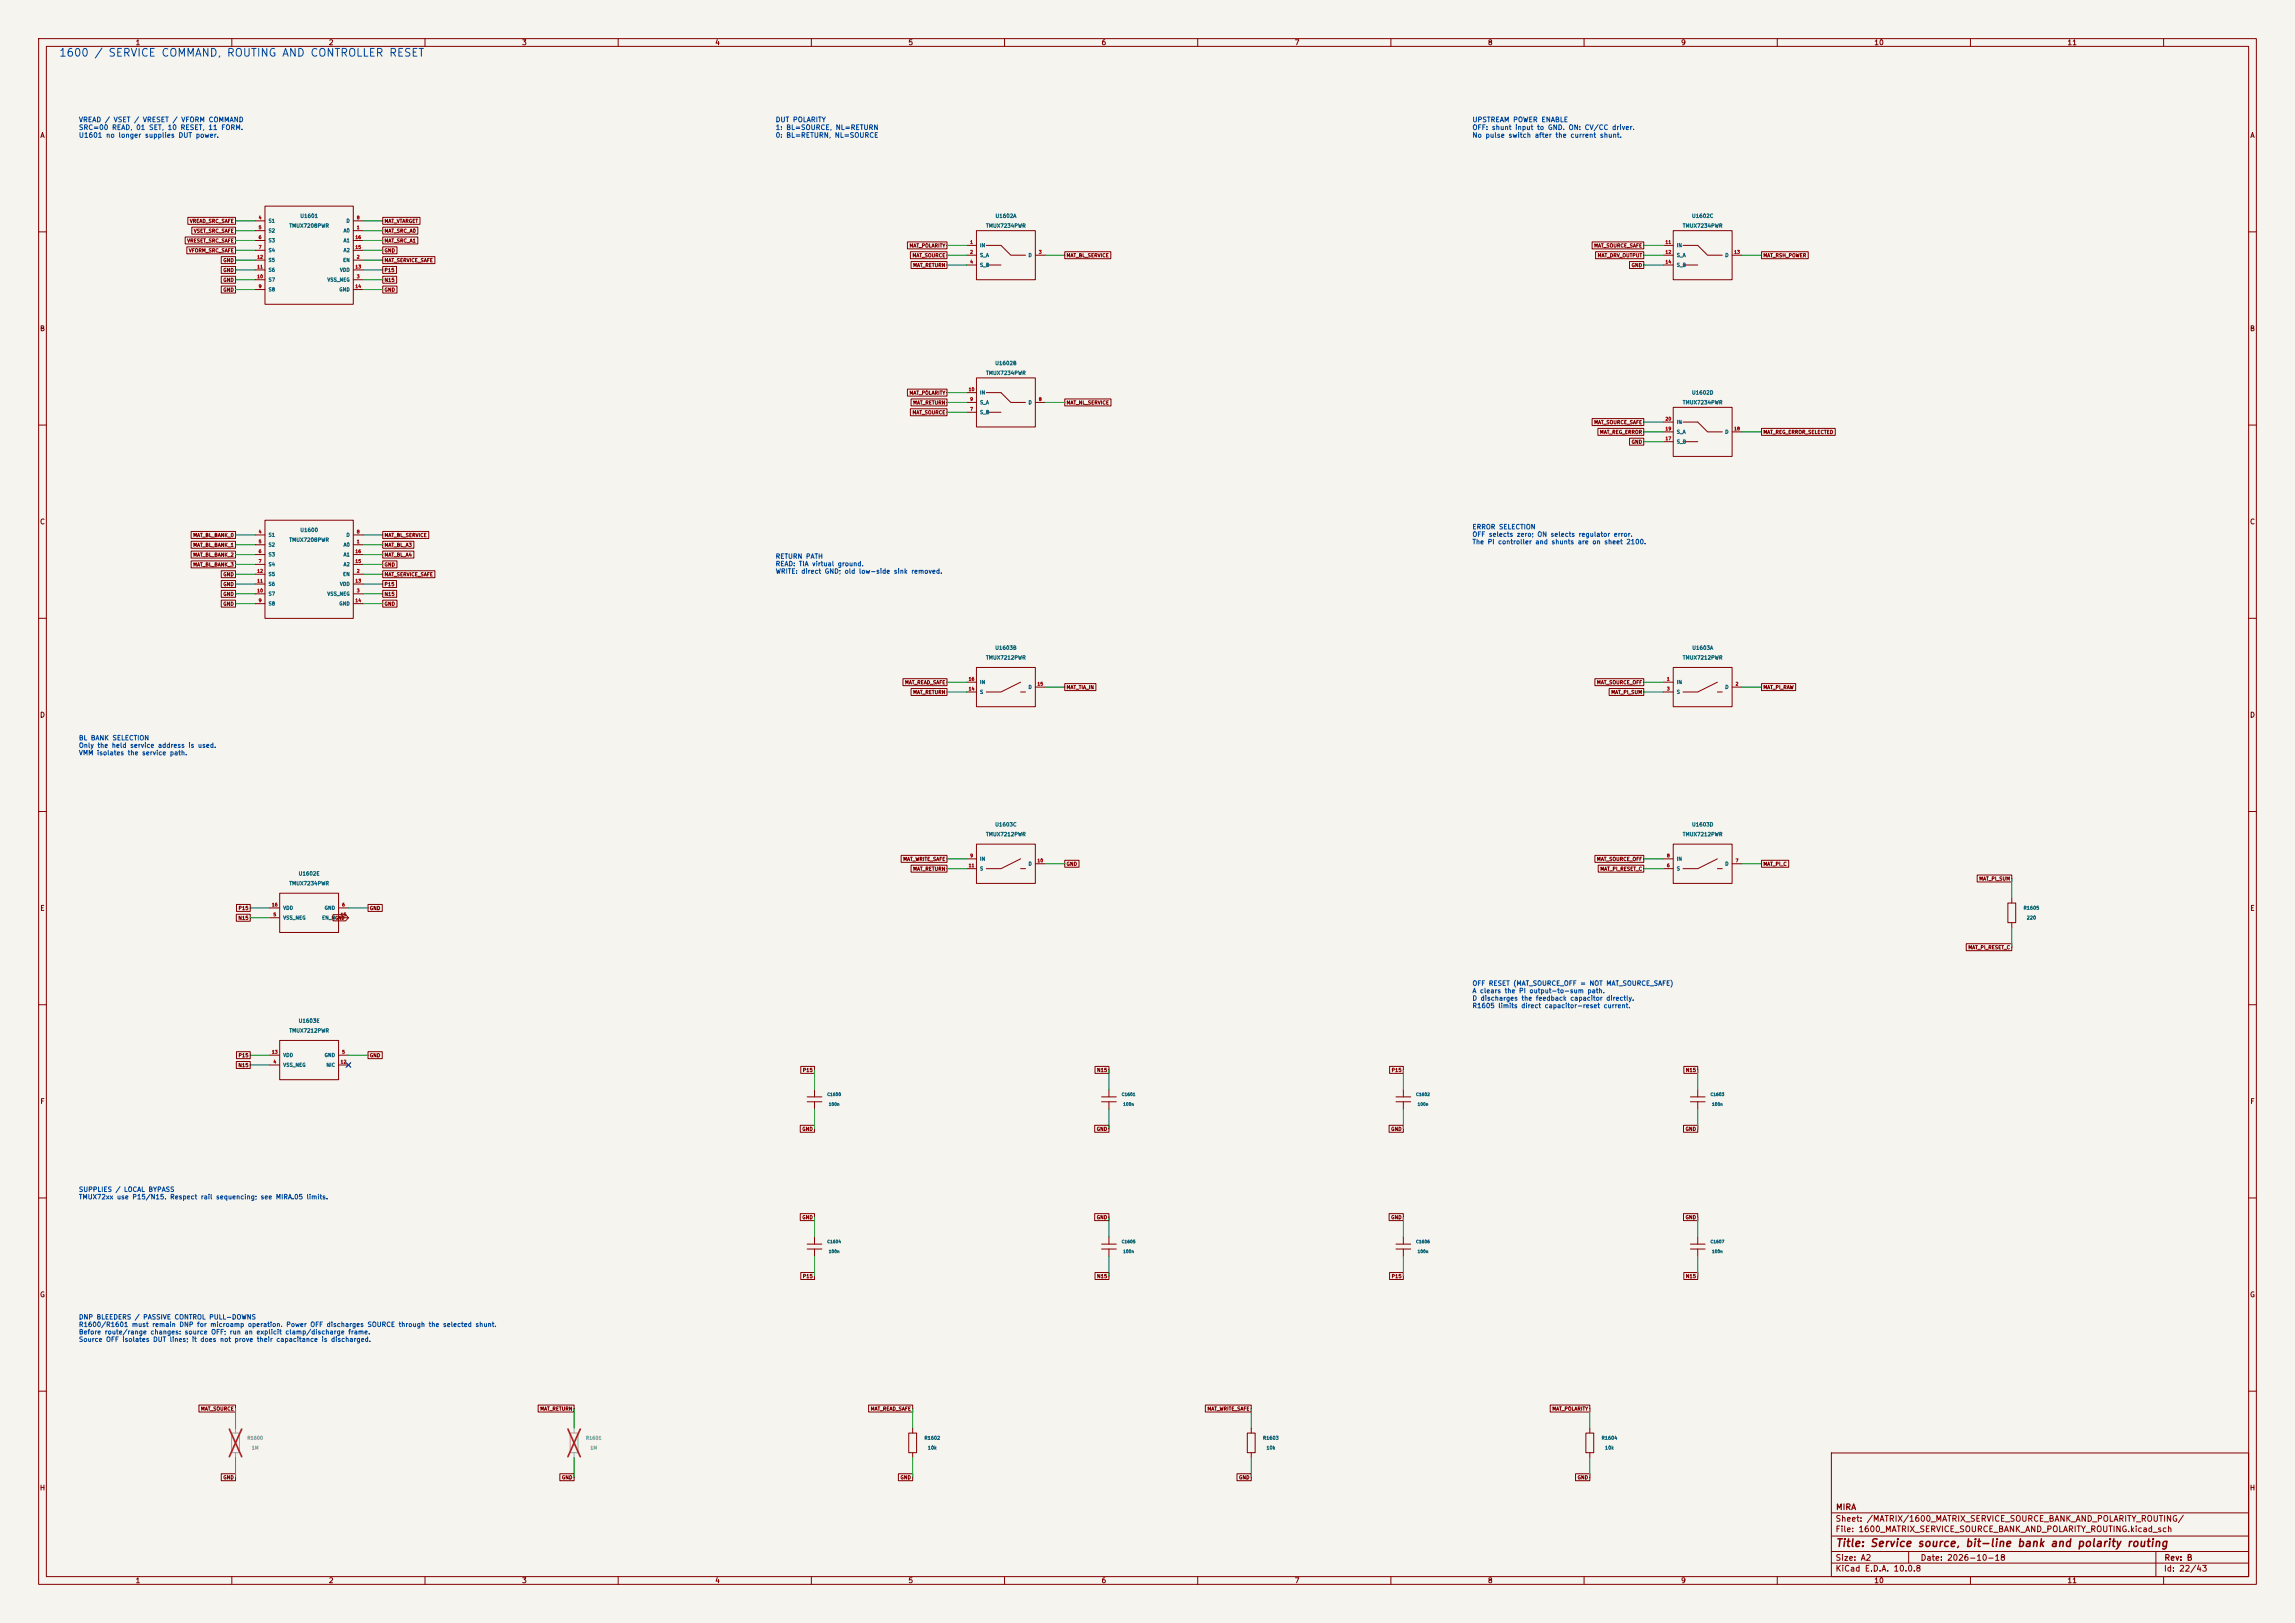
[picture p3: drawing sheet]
<svg xmlns="http://www.w3.org/2000/svg" width="594mm" height="420mm" viewBox="0 0 594 420" stroke-linecap="round" stroke-linejoin="round" font-family="sans-serif">
<defs><g id="words">
<text font-size="2" fill="#0046a0" x="15.1" y="15.1">1600 / SERVICE COMMAND, ROUTING AND CONTROLLER RESET</text>
<text font-size="2" fill="#840000" x="475" y="400.8">Title: Service source, bit-line bank and polarity routing</text>
<g font-size="1.5" fill="#840000">
<text x="475" y="394.1">Sheet: /MATRIX/1600_MATRIX_SERVICE_SOURCE_BANK_AND_POLARITY_ROUTING/</text>
<text x="475.1" y="391.1">MIRA</text>
<text x="475" y="396.8">File: 1600_MATRIX_SERVICE_SOURCE_BANK_AND_POLARITY_ROUTING.kicad_sch</text>
<text x="475" y="407">KiCad E.D.A. 10.0.8</text>
<text x="475" y="404.2">Size: A2</text>
<text x="497" y="404.2">Date: 2026-10-18</text>
<text x="560" y="407">Id: 22/43</text>
<text x="560.1" y="404.2">Rev: B</text>
</g>
<g font-size="1.3" fill="#840000">
<text x="35" y="12">1</text>
<text x="85" y="12">2</text>
<text x="135" y="12">3</text>
<text x="185" y="12">4</text>
<text x="235" y="12">5</text>
<text x="285" y="12">6</text>
<text x="335" y="12">7</text>
<text x="385" y="12">8</text>
<text x="435" y="12">9</text>
<text x="485" y="12">10</text>
<text x="535" y="12">11</text>
<text x="10.3" y="36">A</text>
<text x="582.3" y="36">A</text>
<text x="10.2" y="86">B</text>
<text x="582.2" y="86">B</text>
<text x="10.2" y="136">C</text>
<text x="582.2" y="136">C</text>
<text x="10.2" y="186">D</text>
<text x="582.2" y="186">D</text>
<text x="10.3" y="236">E</text>
<text x="582.3" y="236">E</text>
<text x="10.3" y="286">F</text>
<text x="582.3" y="286">F</text>
<text x="10.2" y="336">G</text>
<text x="582.2" y="336">G</text>
<text x="10.2" y="386">H</text>
<text x="582.2" y="386">H</text>
<text x="35" y="410">1</text>
<text x="85" y="410">2</text>
<text x="135" y="410">3</text>
<text x="185" y="410">4</text>
<text x="235" y="410">5</text>
<text x="285" y="410">6</text>
<text x="335" y="410">7</text>
<text x="385" y="410">8</text>
<text x="435" y="410">9</text>
<text x="485" y="410">10</text>
<text x="535" y="410">11</text>
</g>
<g font-size="1.3" fill="#0046a0">
<text x="20.3" y="31.9">VREAD / VSET / VRESET / VFORM COMMAND</text>
<text x="20.3" y="33.9">SRC=00 READ, 01 SET, 10 RESET, 11 FORM.</text>
<text x="20.3" y="35.9">U1601 no longer supplies DUT power.</text>
<text x="200.6" y="31.9">DUT POLARITY</text>
<text x="200.6" y="33.9">1: BL=SOURCE, NL=RETURN</text>
<text x="200.6" y="35.9">0: BL=RETURN, NL=SOURCE</text>
<text x="381" y="31.9">UPSTREAM POWER ENABLE</text>
<text x="381" y="33.9">OFF: shunt input to GND. ON: CV/CC driver.</text>
<text x="381" y="35.9">No pulse switch after the current shunt.</text>
</g>
<g font-size="1.2" fill="#0046a0">
<text x="381" y="137.3">ERROR SELECTION</text>
<text x="381" y="139.2">OFF selects zero; ON selects regulator error.</text>
<text x="381" y="141.1">The PI controller and shunts are on sheet 2100.</text>
<text x="200.6" y="144.9">RETURN PATH</text>
<text x="200.6" y="146.8">READ: TIA virtual ground.</text>
<text x="200.6" y="148.7">WRITE: direct GND; old low-side sink removed.</text>
<text x="20.3" y="191.9">BL BANK SELECTION</text>
<text x="20.3" y="193.8">Only the held service address is used.</text>
<text x="20.3" y="195.7">VMM isolates the service path.</text>
<text x="381" y="255.4">OFF RESET (MAT_SOURCE_OFF = NOT MAT_SOURCE_SAFE)</text>
<text x="381" y="257.3">A clears the PI output-to-sum path.</text>
<text x="381" y="259.2">D discharges the feedback capacitor directly.</text>
<text x="381" y="261.2">R1605 limits direct capacitor-reset current.</text>
<text x="20.3" y="308.7">SUPPLIES / LOCAL BYPASS</text>
<text x="20.3" y="310.6">TMUX72xx use P15/N15. Respect rail sequencing; see MIRA.05 limits.</text>
<text x="20.3" y="341.7">DNP BLEEDERS / PASSIVE CONTROL PULL-DOWNS</text>
<text x="20.3" y="343.7">R1600/R1601 must remain DNP for microamp operation. Power OFF discharges SOURCE through the selected shunt.</text>
<text x="20.3" y="345.6">Before route/range changes: source OFF; run an explicit clamp/discharge frame.</text>
<text x="20.3" y="347.5">Source OFF isolates DUT lines; it does not prove their capacitance is discharged.</text>
</g>
<g font-size="1" fill="#006464">
<text x="74.8" y="59.1">TMUX7208PWR</text>
<text x="77.6" y="56.6">U1601</text>
<text x="255.1" y="59.1">TMUX7234PWR</text>
<text x="257.5" y="56.6">U1602A</text>
<text x="435.4" y="59.1">TMUX7234PWR</text>
<text x="437.8" y="56.6">U1602C</text>
<text x="257.5" y="94.7">U1602B</text>
<text x="255.1" y="97.2">TMUX7234PWR</text>
<text x="435.4" y="104.9">TMUX7234PWR</text>
<text x="437.8" y="102.3">U1602D</text>
<text x="77.6" y="137.9">U1600</text>
<text x="74.8" y="140.4">TMUX7208PWR</text>
<text x="255.1" y="170.9">TMUX7212PWR</text>
<text x="257.5" y="168.4">U1603B</text>
<text x="435.4" y="170.9">TMUX7212PWR</text>
<text x="437.9" y="168.4">U1603A</text>
<text x="257.5" y="214.1">U1603C</text>
<text x="437.8" y="214.1">U1603D</text>
<text x="255.1" y="216.6">TMUX7212PWR</text>
<text x="435.4" y="216.6">TMUX7212PWR</text>
<text x="77.2" y="226.8">U1602E</text>
<text x="74.8" y="229.3">TMUX7234PWR</text>
<text x="74.8" y="267.4">TMUX7212PWR</text>
<text x="77.2" y="264.9">U1603E</text>
</g>
<g font-size=".9" fill="#840000">
<text x="49" y="57.9">VREAD_SRC_SAFE</text>
<text x="99.4" y="57.9">MAT_VTARGET</text>
<text x="48.3" y="63">VRESET_SRC_SAFE</text>
<text x="48.8" y="65.5">VFORM_SRC_SAFE</text>
<text x="50.1" y="60.4">VSET_SRC_SAFE</text>
<text x="99.4" y="63">MAT_SRC_A1</text>
<text x="99.4" y="65.5">GND</text>
<text x="99.4" y="60.4">MAT_SRC_A0</text>
<text x="235.3" y="64.2">MAT_POLARITY</text>
<text x="412.5" y="64.2">MAT_SOURCE_SAFE</text>
<text x="57.7" y="70.6">GND</text>
<text x="57.7" y="68.1">GND</text>
<text x="99.4" y="68.1">MAT_SERVICE_SAFE</text>
<text x="99.4" y="70.6">P15</text>
<text x="236.1" y="66.8">MAT_SOURCE</text>
<text x="236.2" y="69.3">MAT_RETURN</text>
<text x="275.9" y="66.8">MAT_BL_SERVICE</text>
<text x="413.4" y="66.8">MAT_DRV_OUTPUT</text>
<text x="422.2" y="69.3">GND</text>
<text x="456.3" y="66.8">MAT_RSH_POWER</text>
<text x="57.7" y="73.1">GND</text>
<text x="57.7" y="75.7">GND</text>
<text x="99.4" y="75.7">GND</text>
<text x="99.4" y="73.1">N15</text>
<text x="235.3" y="102.3">MAT_POLARITY</text>
<text x="236.1" y="107.4">MAT_SOURCE</text>
<text x="236.2" y="104.9">MAT_RETURN</text>
<text x="275.9" y="104.9">MAT_NL_SERVICE</text>
<text x="412.5" y="110">MAT_SOURCE_SAFE</text>
<text x="414" y="112.5">MAT_REG_ERROR</text>
<text x="456.3" y="112.5">MAT_REG_ERROR_SELECTED</text>
<text x="422.2" y="115">GND</text>
<text x="49.9" y="141.7">MAT_BL_BANK_1</text>
<text x="49.9" y="139.2">MAT_BL_BANK_0</text>
<text x="99.4" y="141.7">MAT_BL_A3</text>
<text x="99.4" y="139.2">MAT_BL_SERVICE</text>
<text x="49.9" y="146.8">MAT_BL_BANK_3</text>
<text x="49.9" y="144.3">MAT_BL_BANK_2</text>
<text x="57.7" y="149.3">GND</text>
<text x="99.4" y="149.3">MAT_SERVICE_SAFE</text>
<text x="99.4" y="146.8">GND</text>
<text x="99.4" y="144.3">MAT_BL_A4</text>
<text x="57.7" y="154.4">GND</text>
<text x="57.7" y="151.9">GND</text>
<text x="99.4" y="154.4">N15</text>
<text x="99.4" y="151.9">P15</text>
<text x="57.7" y="157">GND</text>
<text x="99.4" y="157">GND</text>
<text x="234.1" y="177.3">MAT_READ_SAFE</text>
<text x="236.2" y="179.8">MAT_RETURN</text>
<text x="275.9" y="178.5">MAT_TIA_IN</text>
<text x="413.2" y="177.3">MAT_SOURCE_OFF</text>
<text x="416.9" y="179.8">MAT_PI_SUM</text>
<text x="456.3" y="178.5">MAT_PI_RAW</text>
<text x="233.7" y="223">MAT_WRITE_SAFE</text>
<text x="236.2" y="225.5">MAT_RETURN</text>
<text x="275.9" y="224.3">GND</text>
<text x="413.2" y="223">MAT_SOURCE_OFF</text>
<text x="414.1" y="225.5">MAT_PI_RESET_C</text>
<text x="456.3" y="224.3">MAT_PI_C</text>
<text x="512.2" y="228.1">MAT_PI_SUM</text>
<text x="61.6" y="238.2">N15</text>
<text x="61.6" y="235.7">P15</text>
<text x="95.6" y="235.7">GND</text>
<text x="509.3" y="245.9">MAT_PI_RESET_C</text>
<text x="61.6" y="273.8">P15</text>
<text x="95.6" y="273.8">GND</text>
<text x="61.6" y="276.3">N15</text>
<text x="207.7" y="277.6">P15</text>
<text x="283.8" y="277.6">N15</text>
<text x="360.1" y="277.6">P15</text>
<text x="436.2" y="277.6">N15</text>
<text x="207.5" y="292.8">GND</text>
<text x="283.7" y="292.8">GND</text>
<text x="359.9" y="292.8">GND</text>
<text x="436.1" y="292.8">GND</text>
<text x="207.5" y="315.7">GND</text>
<text x="283.7" y="315.7">GND</text>
<text x="359.9" y="315.7">GND</text>
<text x="436.1" y="315.7">GND</text>
<text x="207.7" y="330.9">P15</text>
<text x="283.8" y="330.9">N15</text>
<text x="360.1" y="330.9">P15</text>
<text x="436.2" y="330.9">N15</text>
<text x="51.9" y="365.2">MAT_SOURCE</text>
<text x="139.7" y="365.2">MAT_RETURN</text>
<text x="225.2" y="365.2">MAT_READ_SAFE</text>
<text x="312.4" y="365.2">MAT_WRITE_SAFE</text>
<text x="401.7" y="365.2">MAT_POLARITY</text>
<text x="57.7" y="383">GND</text>
<text x="145.3" y="383">GND</text>
<text x="232.9" y="383">GND</text>
<text x="320.6" y="383">GND</text>
<text x="408.2" y="383">GND</text>
</g>
<g font-size=".9" fill="#006464">
<text x="69.4" y="57.8">S1</text>
<text x="89.5" y="57.8">D</text>
<text x="69.4" y="60.4">S2</text>
<text x="69.4" y="62.9">S3</text>
<text x="69.4" y="65.5">S4</text>
<text x="88.8" y="60.4">A0</text>
<text x="88.8" y="65.5">A2</text>
<text x="88.8" y="62.9">A1</text>
<text x="253.5" y="64.2">IN</text>
<text x="433.9" y="64.2">IN</text>
<text x="69.4" y="70.5">S6</text>
<text x="69.4" y="68">S5</text>
<text x="87.9" y="70.5">VDD</text>
<text x="88.7" y="68">EN</text>
<text x="253.5" y="66.7">S_A</text>
<text x="253.5" y="69.3">S_B</text>
<text x="266.1" y="66.7">D</text>
<text x="433.9" y="66.7">S_A</text>
<text x="433.9" y="69.3">S_B</text>
<text x="446.4" y="66.7">D</text>
<text x="69.4" y="75.6">S8</text>
<text x="69.4" y="73.1">S7</text>
<text x="84.6" y="73.1">VSS_NEG</text>
<text x="87.7" y="75.6">GND</text>
<text x="253.5" y="107.4">S_B</text>
<text x="253.5" y="104.8">S_A</text>
<text x="253.5" y="102.3">IN</text>
<text x="266.1" y="104.8">D</text>
<text x="433.9" y="112.4">S_A</text>
<text x="433.9" y="109.9">IN</text>
<text x="446.4" y="112.4">D</text>
<text x="433.9" y="115">S_B</text>
<text x="69.4" y="139.1">S1</text>
<text x="69.4" y="141.7">S2</text>
<text x="88.8" y="141.7">A0</text>
<text x="89.5" y="139.1">D</text>
<text x="69.4" y="144.2">S3</text>
<text x="69.4" y="146.7">S4</text>
<text x="69.4" y="149.3">S5</text>
<text x="88.7" y="149.3">EN</text>
<text x="88.8" y="146.7">A2</text>
<text x="88.8" y="144.2">A1</text>
<text x="69.4" y="154.4">S7</text>
<text x="69.4" y="151.8">S6</text>
<text x="84.6" y="154.4">VSS_NEG</text>
<text x="87.9" y="151.8">VDD</text>
<text x="69.4" y="156.9">S8</text>
<text x="87.7" y="156.9">GND</text>
<text x="253.5" y="179.8">S</text>
<text x="253.5" y="177.2">IN</text>
<text x="266.1" y="178.5">D</text>
<text x="433.9" y="177.2">IN</text>
<text x="433.9" y="179.8">S</text>
<text x="446.4" y="178.5">D</text>
<text x="253.5" y="222.9">IN</text>
<text x="253.5" y="225.5">S</text>
<text x="266.1" y="224.2">D</text>
<text x="433.9" y="225.5">S</text>
<text x="433.9" y="222.9">IN</text>
<text x="446.4" y="224.2">D</text>
<text x="73.2" y="238.2">VSS_NEG</text>
<text x="73.2" y="235.6">VDD</text>
<text x="83.3" y="238.2">EN_N</text>
<text x="83.9" y="235.6">GND</text>
<text x="523.7" y="235.6">R1605</text>
<text x="524.5" y="238.1">220</text>
<text x="73.2" y="273.7">VDD</text>
<text x="83.9" y="273.7">GND</text>
<text x="73.2" y="276.3">VSS_NEG</text>
<text x="84.4" y="276.3">NIC</text>
<text x="239.2" y="372.8">R1602</text>
<text x="240.1" y="375.3">10k</text>
<text x="326.8" y="372.8">R1603</text>
<text x="327.7" y="375.3">10k</text>
<text x="414.4" y="372.8">R1604</text>
<text x="415.3" y="375.3">10k</text>
</g>
<g font-size=".9" fill="#939391">
<text x="63.9" y="372.8">R1600</text>
<text x="65.1" y="375.3">1M</text>
<text x="151.5" y="372.8">R1601</text>
<text x="152.7" y="375.3">1M</text>
</g>
<g font-size=".8" fill="#a90000">
<text x="66.8" y="56.9">4</text>
<text x="66.8" y="59.5">5</text>
<text x="92.2" y="59.5">1</text>
<text x="92.2" y="56.9">8</text>
<text x="66.8" y="62">6</text>
<text x="66.8" y="64.6">7</text>
<text x="91.9" y="64.6">15</text>
<text x="91.9" y="62">16</text>
<text x="251" y="63.3">1</text>
<text x="251" y="65.8">2</text>
<text x="268.8" y="65.8">3</text>
<text x="431" y="63.3">11</text>
<text x="431" y="65.8">12</text>
<text x="448.7" y="65.8">13</text>
<text x="66.5" y="69.6">11</text>
<text x="66.5" y="67.1">12</text>
<text x="91.9" y="69.6">13</text>
<text x="92.2" y="67.1">2</text>
<text x="251" y="68.4">4</text>
<text x="431" y="68.4">14</text>
<text x="66.5" y="72.2">10</text>
<text x="66.8" y="74.7">9</text>
<text x="91.9" y="74.7">14</text>
<text x="92.2" y="72.2">3</text>
<text x="250.6" y="101.4">10</text>
<text x="251" y="106.5">7</text>
<text x="251" y="103.9">9</text>
<text x="268.8" y="103.9">8</text>
<text x="431" y="111.5">19</text>
<text x="431" y="109">20</text>
<text x="448.7" y="111.5">18</text>
<text x="431" y="114.1">17</text>
<text x="66.8" y="138.2">4</text>
<text x="66.8" y="140.8">5</text>
<text x="66.8" y="143.3">6</text>
<text x="91.9" y="143.3">16</text>
<text x="92.2" y="140.8">1</text>
<text x="92.2" y="138.2">8</text>
<text x="66.5" y="148.4">12</text>
<text x="66.8" y="145.8">7</text>
<text x="91.9" y="145.8">15</text>
<text x="92.2" y="148.4">2</text>
<text x="66.5" y="153.5">10</text>
<text x="66.5" y="150.9">11</text>
<text x="66.8" y="156">9</text>
<text x="91.9" y="150.9">13</text>
<text x="91.9" y="156">14</text>
<text x="92.2" y="153.5">3</text>
<text x="250.6" y="178.9">14</text>
<text x="250.6" y="176.3">16</text>
<text x="268.4" y="177.6">15</text>
<text x="431.3" y="176.3">1</text>
<text x="431.3" y="178.9">3</text>
<text x="449.1" y="177.6">2</text>
<text x="250.6" y="224.6">11</text>
<text x="251" y="222">9</text>
<text x="268.4" y="223.3">10</text>
<text x="431.3" y="224.6">6</text>
<text x="431.3" y="222">8</text>
<text x="449.1" y="223.3">7</text>
<text x="70.3" y="234.7">16</text>
<text x="70.7" y="237.3">5</text>
<text x="88.1" y="237.3">15</text>
<text x="88.4" y="234.7">6</text>
<text x="70.3" y="272.8">13</text>
<text x="70.7" y="275.4">4</text>
<text x="88.1" y="275.4">12</text>
<text x="88.4" y="272.8">5</text>
</g>
<text font-size=".8" fill="#840000" x="86.7" y="238.2">GND</text>
<g font-size=".8" fill="#006464">
<text x="214" y="283.8">C1600</text>
<text x="214.4" y="286.3">100n</text>
<text x="290.2" y="283.8">C1601</text>
<text x="290.6" y="286.3">100n</text>
<text x="366.4" y="283.8">C1602</text>
<text x="366.8" y="286.3">100n</text>
<text x="442.6" y="283.8">C1603</text>
<text x="443" y="286.3">100n</text>
<text x="214" y="321.9">C1604</text>
<text x="290.2" y="321.9">C1605</text>
<text x="366.4" y="321.9">C1606</text>
<text x="442.6" y="321.9">C1607</text>
<text x="214.4" y="324.4">100n</text>
<text x="290.6" y="324.4">100n</text>
<text x="366.8" y="324.4">100n</text>
<text x="443" y="324.4">100n</text>
</g>
</g></defs>
<path d="M0 0h594v420h-594z" fill="#f5f4ef" stroke="#f5f4ef" stroke-width=".26"/>
<g fill="none" stroke="#840000" stroke-width=".26">
<path d="M10 10h574v400h-574zM12 12h570v396h-570zM60 10v2M110 10v2M160 10v2M210 10v2M260 10v2M310 10v2M360 10v2M410 10v2M460 10v2M510 10v2"/>
<path d="M560 10v2M48.6 56.2h12.4v1.9h-12.4zM49.6 58.8h11.4v1.8h-11.4zM66 59.7h2.6M66 57.2h2.6M68.6 53.3h22.8v25.4h-22.8zM91.4 59.7h2.6M91.4 57.2h2.6M99.1 58.8h9v1.8h-9zM99.1 56.2h9.6v1.9h-9.6zM252.7 59.7h15.3v12.7h-15.3zM433.1 59.7h15.2v12.7h-15.2z"/>
<path d="M10 60h2M47.9 61.3h13.1v1.8h-13.1zM48.4 63.9h12.6v1.8h-12.6zM57.3 71.5h3.7v1.8h-3.7zM57.3 74h3.7v1.8h-3.7zM57.3 68.9h3.7v1.9h-3.7zM57.3 66.4h3.7v1.8h-3.7zM66 67.3h2.6M66 72.4h2.6M66 62.2h2.6M66 64.8h2.6M66 74.9h2.6"/>
<path d="M66 69.9h2.6M91.4 67.3h2.6M91.4 72.4h2.6M91.4 62.2h2.6M91.4 64.8h2.6M91.4 74.9h2.6M91.4 69.9h2.6M99.1 74h3.6v1.8h-3.6zM99.1 71.5h3.6v1.8h-3.6zM99.1 61.3h9v1.8h-9zM99.1 66.4h13.5v1.8h-13.5zM99.1 63.9h3.6v1.8h-3.6z"/>
<path d="M99.1 68.9h3.5v1.9h-3.5zM234.9 62.6h10.2v1.8h-10.2zM235.6 65.1h9.5v1.8h-9.5zM235.8 67.7h9.3v1.8h-9.3zM250.2 63.5h2.5M250.2 68.6h2.5M250.2 66h2.5M255.3 63.5h3.8l2.5 2.5h3.8M255.3 68.6h3.8M268 66h2.5M275.6 65.1h11.9v1.8h-11.9zM412.1 62.6h13.3v1.8h-13.3z"/>
<path d="M413 65.1h12.4v1.8h-12.4zM421.8 67.7h3.6v1.8h-3.6zM430.5 63.5h2.6M430.5 68.6h2.6M430.5 66h2.6M435.6 63.5h3.8l2.6 2.5h3.8M435.6 68.6h3.8M448.3 66h2.5M455.9 65.1h12.1v1.8h-12.1zM582 60h2M252.7 97.8h15.3v12.7h-15.3zM10 110h2"/>
<path d="M234.9 100.7h10.2v1.8h-10.2zM235.6 105.8h9.5v1.8h-9.5zM235.8 103.2h9.3v1.8h-9.3zM250.2 101.6h2.5M250.2 106.7h2.5M250.2 104.1h2.5M255.3 101.6h3.8l2.5 2.5h3.8M255.3 106.7h3.8M268 104.1h2.5M275.6 103.2h11.9v1.8h-11.9zM412.1 108.3h13.3v1.8h-13.3zM413.6 110.9h11.8v1.8h-11.8z"/>
<path d="M421.8 113.4h3.6v1.8h-3.6zM430.5 109.2h2.6M430.5 114.3h2.6M430.5 111.8h2.6M433.1 105.4h15.2v12.7h-15.2zM435.6 109.2h3.8l2.6 2.6h3.8M435.6 114.3h3.8M448.3 111.8h2.5M455.9 110.9h19.1v1.8h-19.1zM582 110h2M49.5 137.5h11.5v1.8h-11.5zM66 138.4h2.6"/>
<path d="M68.6 134.6h22.8v25.4h-22.8zM91.4 138.4h2.6M99.1 137.5h11.9v1.8h-11.9zM49.5 140.1h11.5v1.8h-11.5zM49.5 145.1h11.5v1.9h-11.5zM49.5 142.6h11.5v1.8h-11.5zM57.3 152.8h3.7v1.8h-3.7zM57.3 147.7h3.7v1.8h-3.7zM57.3 150.2h3.7v1.8h-3.7zM57.3 155.3h3.7v1.8h-3.7zM66 141h2.6M66 148.6h2.6"/>
<path d="M66 153.7h2.6M66 143.5h2.6M66 146.1h2.6M66 156.2h2.6M66 151.1h2.6M91.4 141h2.6M91.4 148.6h2.6M91.4 153.7h2.6M91.4 143.5h2.6M91.4 146.1h2.6M91.4 156.2h2.6M91.4 151.1h2.6"/>
<path d="M99.1 152.8h3.6v1.8h-3.6zM99.1 150.2h3.5v1.8h-3.5zM99.1 147.7h13.5v1.8h-13.5zM99.1 140.1h8v1.8h-8zM99.1 145.1h3.6v1.9h-3.6zM99.1 142.6h8v1.8h-8zM99.1 155.3h3.6v1.8h-3.6zM10 160h2M233.7 175.6h11.4v1.8h-11.4zM235.8 178.2h9.3v1.8h-9.3zM250.2 179.1h2.5M250.2 176.5h2.5"/>
<path d="M252.7 172.7h15.3v10.2h-15.3zM264.2 176.5l-5.1 2.6h-3.8M264.2 179.1h1.2M268 177.8h2.5M275.6 176.9h8v1.8h-8zM412.8 175.6h12.6v1.8h-12.6zM416.5 178.2h8.9v1.8h-8.9zM430.5 179.1h2.6M430.5 176.5h2.6M433.1 172.7h15.2v10.2h-15.2zM444.5 176.5l-5.1 2.6h-3.8M444.5 179.1h1.3"/>
<path d="M448.3 177.8h2.5M455.9 176.9h8.9v1.8h-8.9zM582 160h2M10 210h2M252.7 218.4h15.3v10.2h-15.3zM433.1 218.4h15.2v10.2h-15.2zM582 210h2M61.2 236.6h3.6v1.8h-3.6zM61.2 234h3.6v1.9h-3.6zM69.8 237.5h2.6M69.8 235h2.6M72.4 231.1h15.2v10.2h-15.2z"/>
<path d="M86.2 236.7h3.3l.7 .8-.7 .8h-3.3zM87.6 237.5h2.6M87.6 235h2.6M95.2 234h3.7v1.9h-3.7zM233.2 221.3h11.9v1.9h-11.9zM235.8 223.9h9.3v1.8h-9.3zM250.2 224.8h2.5M250.2 222.3h2.5M264.2 222.3l-5.1 2.5h-3.8M264.2 224.8h1.2M268 223.5h2.5M275.6 222.6h3.7v1.8h-3.7z"/>
<path d="M412.8 221.3h12.6v1.9h-12.6zM413.7 223.9h11.7v1.8h-11.7zM430.5 224.8h2.6M430.5 222.3h2.6M444.5 222.3l-5.1 2.5h-3.8M444.5 224.8h1.3M448.3 223.5h2.5M455.9 222.6h7.1v1.8h-7.1zM511.7 226.4h9v1.8h-9zM519.7 233.7h2v5.1h-2zM520.7 232.4v1.3M520.7 238.8v1.2"/>
<path d="M508.9 244.2h11.8v1.8h-11.8zM10 260h2M61.2 274.7h3.6v1.8h-3.6zM61.2 272.1h3.6v1.9h-3.6zM69.8 275.6h2.6M69.8 273.1h2.6M72.4 269.2h15.2v10.2h-15.2zM87.6 275.6h2.6M87.6 273.1h2.6M89.8 275.2l.8 .8M90.6 275.2l-.8 .8M95.2 272.1h3.7v1.9h-3.7z"/>
<path d="M207.3 276h3.5v1.8h-3.5zM283.4 276h3.6v1.8h-3.6zM359.7 276h3.5v1.8h-3.5zM435.8 276h3.6v1.8h-3.6zM582 260h2M207.1 291.2h3.7v1.8h-3.7zM208.9 283.8h3.8M208.9 285.1h3.8M210.8 281.9v1.9M210.8 285.1v1.9M283.3 291.2h3.7v1.8h-3.7zM285.1 283.8h3.8"/>
<path d="M285.1 285.1h3.8M287 281.9v1.9M287 285.1v1.9M359.5 291.2h3.7v1.8h-3.7zM361.3 283.8h3.8M361.3 285.1h3.8M363.2 281.9v1.9M363.2 285.1v1.9M435.7 291.2h3.7v1.8h-3.7zM437.5 283.8h3.8M437.5 285.1h3.8M439.4 281.9v1.9"/>
<path d="M439.4 285.1v1.9M10 310h2M207.1 314.1h3.7v1.8h-3.7zM283.3 314.1h3.7v1.8h-3.7zM359.5 314.1h3.7v1.8h-3.7zM435.7 314.1h3.7v1.8h-3.7zM582 310h2M207.3 329.3h3.5v1.8h-3.5zM208.9 321.9h3.8M208.9 323.2h3.8M210.8 320v1.9M210.8 323.2v1.9"/>
<path d="M283.4 329.3h3.6v1.8h-3.6zM285.1 321.9h3.8M285.1 323.2h3.8M287 320v1.9M287 323.2v1.9M359.7 329.3h3.5v1.8h-3.5zM361.3 321.9h3.8M361.3 323.2h3.8M363.2 320v1.9M363.2 323.2v1.9M435.8 329.3h3.6v1.8h-3.6zM437.5 321.9h3.8"/>
<path d="M437.5 323.2h3.8M439.4 320v1.9M439.4 323.2v1.9M10 360h2M51.5 363.6h9.5v1.8h-9.5zM139.3 363.6h9.3v1.8h-9.3zM224.8 363.6h11.4v1.8h-11.4zM235.2 370.8h2v5.1h-2zM236.2 369.6v1.2M236.2 375.9v1.3M312 363.6h11.8v1.8h-11.8zM322.8 370.8h2.1v5.1h-2.1z"/>
<path d="M323.8 369.6v1.2M323.8 375.9v1.3M401.2 363.6h10.3v1.8h-10.3zM410.5 370.8h2v5.1h-2zM411.5 369.6v1.2M411.5 375.9v1.3M474 376h108v32h-108zM582 360h2M57.3 381.4h3.7v1.8h-3.7zM144.9 381.4h3.7v1.8h-3.7zM232.5 381.4h3.7v1.8h-3.7zM320.2 381.4h3.6v1.8h-3.6z"/>
<path d="M407.8 381.4h3.7v1.8h-3.7zM474 397.5h108M474 391.5h108M60 408v2M110 408v2M160 408v2M210 408v2M260 408v2M310 408v2M360 408v2M410 408v2M460 408v2"/>
<path d="M474 404.5h108M474 401.5h108M494 401.5v3M510 408v2M558 401.5v6.5M560 408v2"/>
</g>
<path d="M59.9 370.8h2.1v5.1h-2.1zM61 369.6v1.2M61 375.9v1.3M147.6 370.8h2v5.1h-2zM148.6 369.6v1.2M148.6 375.9v1.3" fill="none" stroke="#9c9b98" stroke-width=".26"/>
<path d="M59.4 369.8l3.2 7.2M62.6 369.8l-3.2 7.2M147 369.8l3.2 7.2M150.2 369.8l-3.2 7.2" fill="none" stroke="#e12e31" stroke-width=".46"/>
<g fill="none" stroke="#009600" stroke-width=".26">
<path d="M61 59.7h5M61 57.2h5M94 59.7h5.1M94 57.2h5.1M61 67.3h5M61 69.9h5M61 74.9h5M61 62.2h5M61 72.4h5M61 64.8h5M94 67.3h5.1M94 69.9h5.1"/>
<path d="M94 74.9h5.1M94 62.2h5.1M94 72.4h5.1M94 64.8h5.1M245.1 66h5.1M245.1 68.6h5.1M245.1 63.5h5.1M270.5 66h5.1M425.4 66h5.1M425.4 68.6h5.1M425.4 63.5h5.1M450.8 66h5.1"/>
<path d="M245.1 106.7h5.1M245.1 104.1h5.1M245.1 101.6h5.1M270.5 104.1h5.1M425.4 111.8h5.1M425.4 114.3h5.1M425.4 109.2h5.1M450.8 111.8h5.1M61 138.4h5M94 138.4h5.1M61 146.1h5M61 156.2h5"/>
<path d="M61 153.7h5M61 151.1h5M61 141h5M61 148.6h5M61 143.5h5M94 146.1h5.1M94 156.2h5.1M94 153.7h5.1M94 151.1h5.1M94 141h5.1M94 148.6h5.1M94 143.5h5.1"/>
<path d="M245.1 176.5h5.1M245.1 179.1h5.1M270.5 177.8h5.1M425.4 176.5h5.1M425.4 179.1h5.1M450.8 177.8h5.1M64.8 237.5h5M64.8 235h5M90.2 235h5M245.1 224.8h5.1M245.1 222.3h5.1M270.5 223.5h5.1"/>
<path d="M425.4 224.8h5.1M425.4 222.3h5.1M450.8 223.5h5.1M520.7 227.3v5.1M520.7 240v5.1M64.8 275.6h5M64.8 273.1h5M90.2 273.1h5M210.8 276.9v5M287 276.9v5M363.2 276.9v5M439.4 276.9v5"/>
<path d="M210.8 287v5.1M287 287v5.1M363.2 287v5.1M439.4 287v5.1M210.8 315v5M287 315v5M363.2 315v5M439.4 315v5M210.8 325.1v5.1M287 325.1v5.1M363.2 325.1v5.1M439.4 325.1v5.1"/>
<path d="M61 364.5v5.1M61 377.2v5.1M148.6 364.5v5.1M148.6 377.2v5.1M236.2 364.5v5.1M236.2 377.2v5.1M323.8 364.5v5.1M323.8 377.2v5.1M411.5 364.5v5.1M411.5 377.2v5.1"/>
</g>
<path d="M89.6 275l1.2 1.2M90.8 275l-1.2 1.2" fill="none" stroke="#000084" stroke-width=".26"/>
<use href="#words"/>
</svg>
